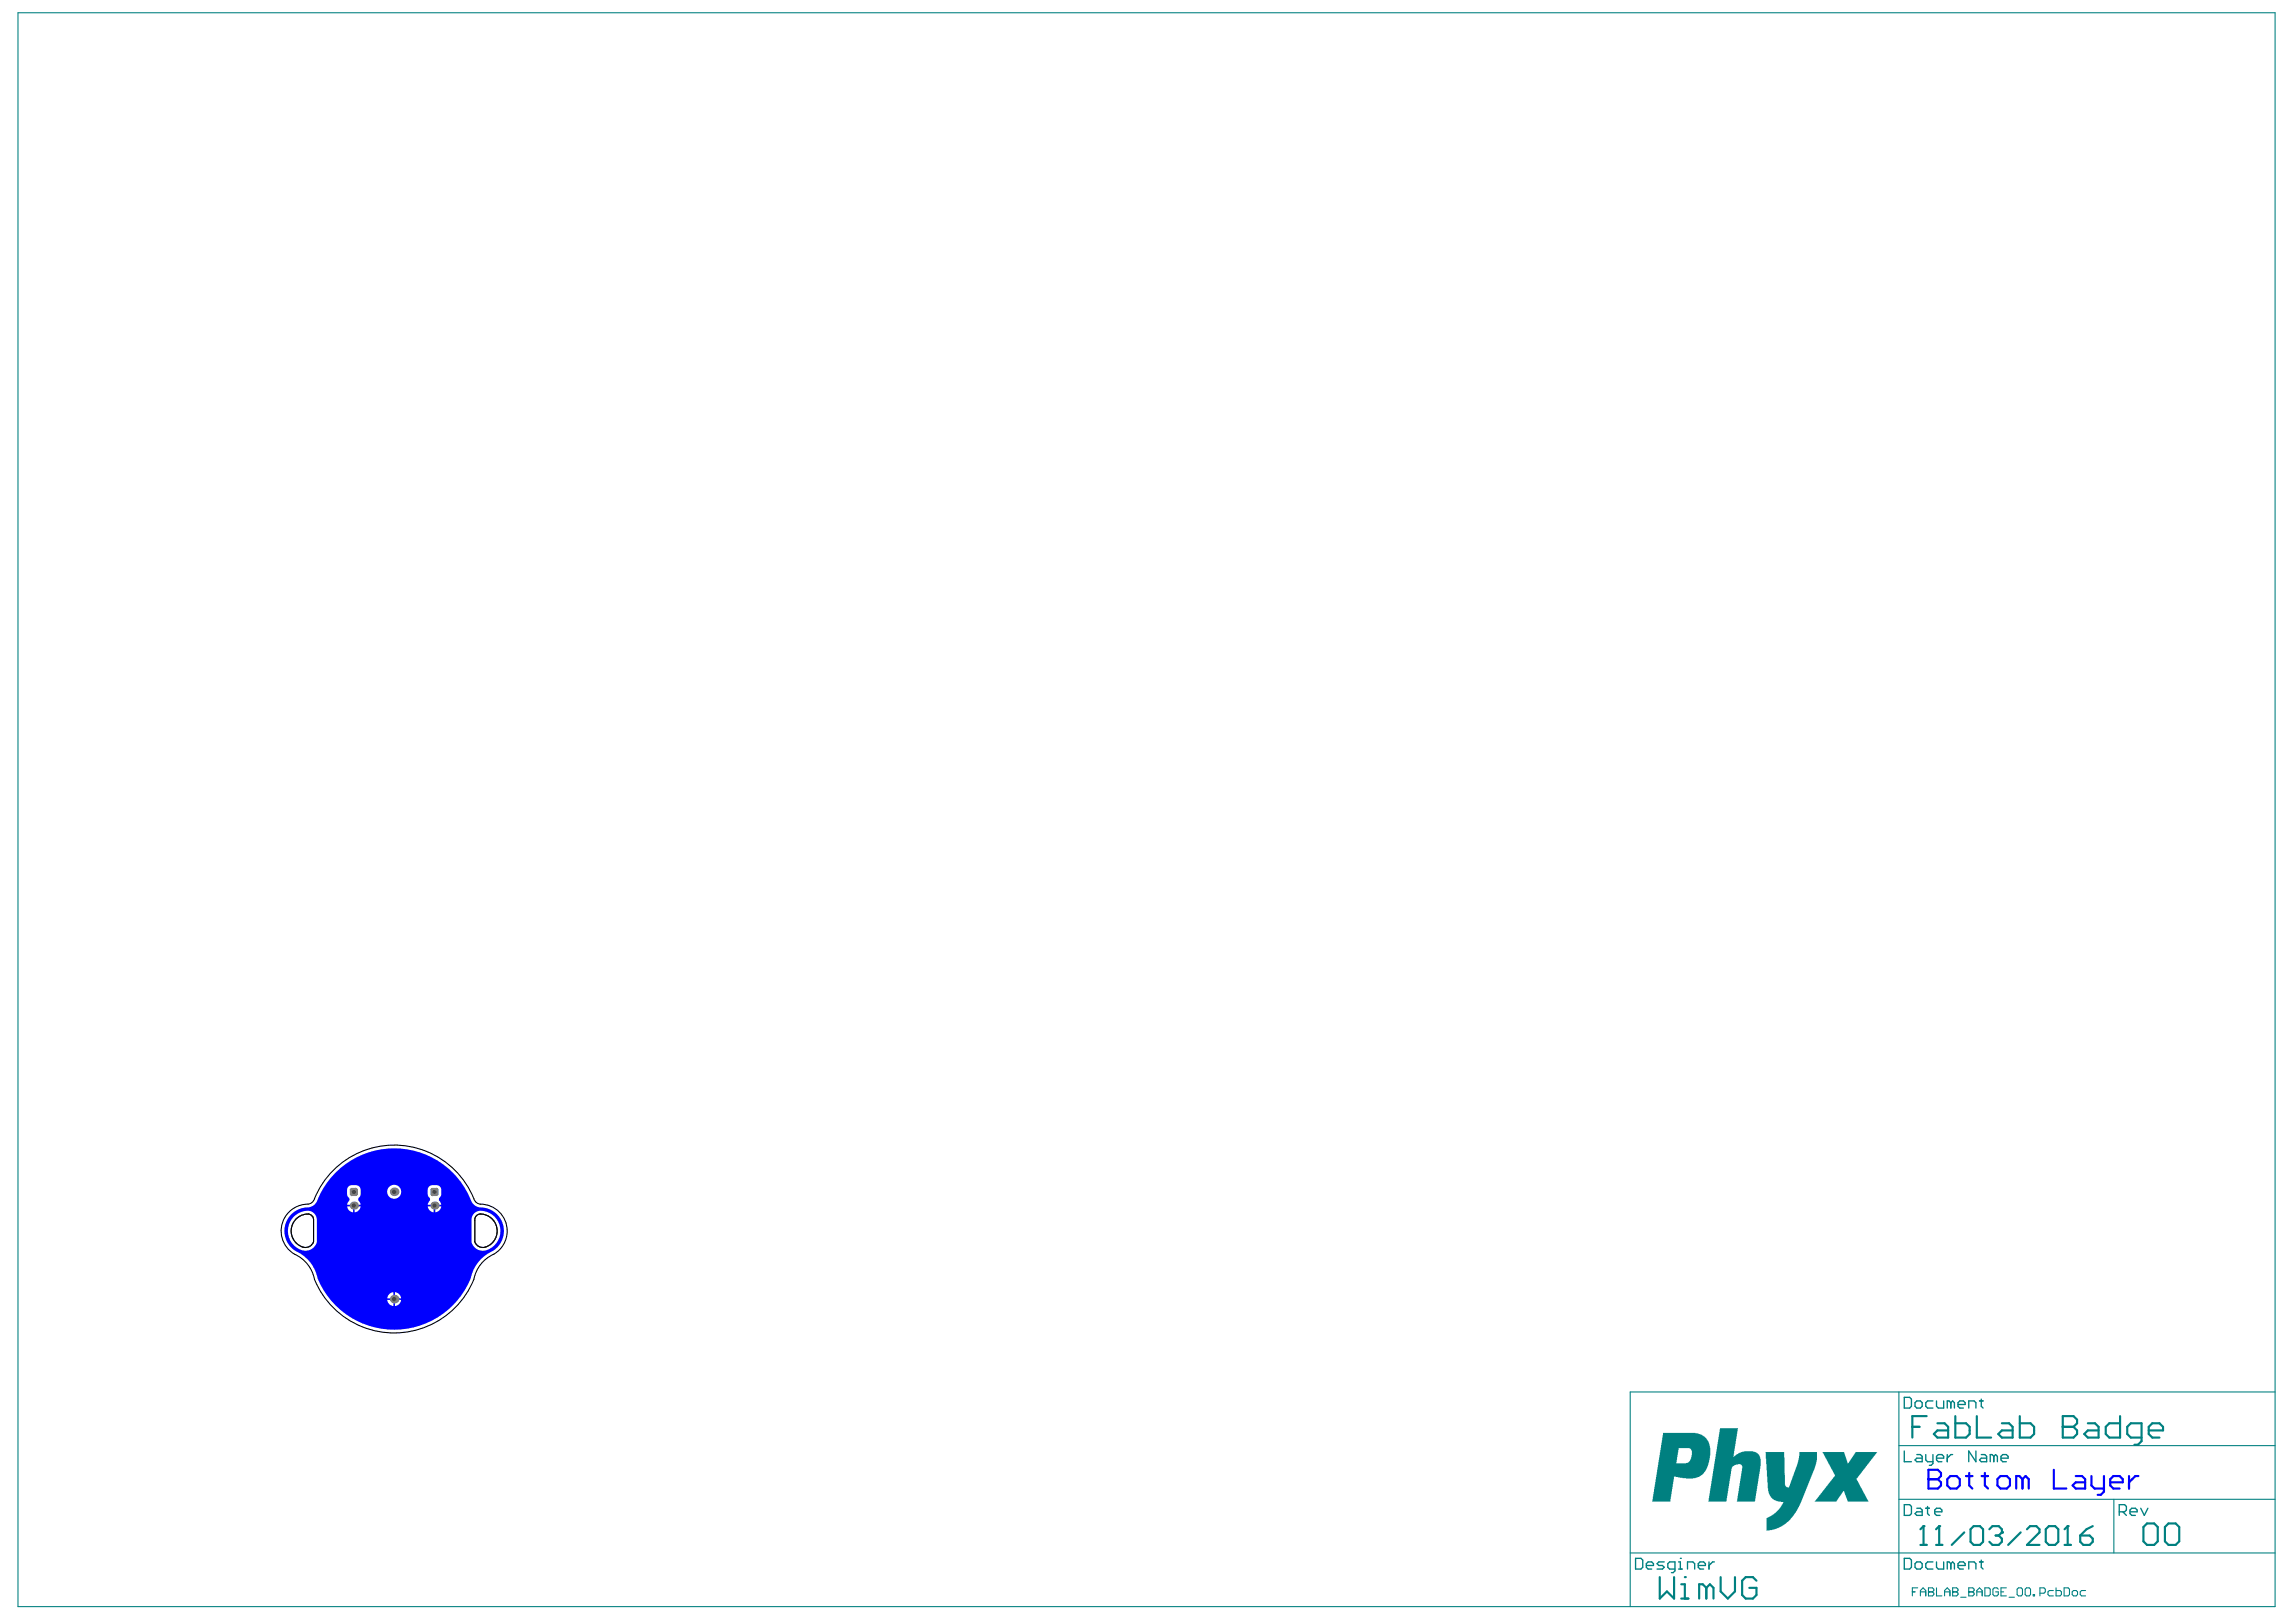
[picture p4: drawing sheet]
<svg xmlns="http://www.w3.org/2000/svg" width="297mm" height="210mm" viewBox="0 0 297 210" stroke-linecap="round" stroke-linejoin="round" font-family="sans-serif">
<g fill="#008080">
<path d="M228.4 187.9h2.4l.1 4.2 .1 .2 .3 .2h.2l1.1-3.1 .2-1v-.5h2.3v1.1l-.4 1.2-1.9 4.6-.7 1.3-1.1 1.1-.9 .6-.8 .2-.8 .1v-1.2a.45 .45 0 0 1 .4-.6l.8-.5 .5-.5 .5-.9-.6-.1-.6-.2-.4-.3-.3-.5-.1-.7z"/>
<path d="M235.8 187.9h2.8l.4 1.5 .2-.1 .9-1.4h2.8l-2.6 3.3a.38 .38 0 0 0 .1 .5l1.3 2.6h-2.6l-.5-1.3h-.1l-.9 1.3h-2.8l2.2-2.8 .1-.3a.34 .34 0 0 0 .1-.5z"/>
<path d="M222.5 184.8h2.4l-.7 3.7 .8-.5 .7-.2 1.3 .1 .4 .2 .3 .4 .1 .3v.9l-.8 4.6h-2.3l.7-4.1a.58 .58 0 0 0-.1-.7h-.7l-.3 .2a.59 .59 0 0 0-.3 .7l-.7 3.9h-2.3z"/>
<path d="M215.1 185.4h4.2l.9 .3 .6 .5 .4 .7 .1 .5-.1 1.3-.2 .9-.3 .7-.3 .4-.5 .4-.9 .2h-.9l-1.5-.2-.5 3.2h-2.4zM217.2 187.4l-.3 2h1.2l.3-.1 .4-.5 .1-.8a.56 .56 0 0 0-.3-.6z"/>
</g>
<path d="M38.3 157.7a1.62 1.62 0 0 1 2.1-.4l.2 .5v2.9a1.19 1.19 0 0 1-2 .4 2.2 2.2 0 0 1-.3-3.4zM61.6 157.3a1.68 1.68 0 0 1 2.3 .7 2.13 2.13 0 0 1-1.6 3.4l-.6-.3-.3-.4v-2.9z" fill="none" stroke="#808080" stroke-width=".13"/>
<g fill="none" stroke="#008080" stroke-width=".14">
<path d="M2.3 1.7h292v206.2h-292zM245.7 180.1v27.8M245.7 194h48.6M245.7 187.1h48.6M273.5 194v7M294.3 180.1h-83.4v27.8M210.9 201h83.4M247.4 206h.4M248.1 205.5h-.7v1M248.4 206h.7M248.4 206.5v-.7l.4-.3 .3 .3v.7M249.5 206h.1"/>
<path d="M249.5 205.5h.5l.2 .2v.1l-.2 .2 .2 .2v.2l-.2 .1h-.5zM249.5 206h.5M250.5 205.5v1h.7M251.6 206h.7M251.6 206.5v-.7l.3-.3 .4 .3v.7M252.6 206h.1M252.6 205.5h.5l.2 .2v.1l-.2 .2 .2 .2v.2l-.2 .1h-.5zM252.6 206h.5M253.7 206.7h.7M254.7 206h.1M254.7 205.5h.5l.2 .2v.1l-.2 .2 .2 .2v.2l-.2 .1h-.5zM254.7 206h.5"/>
<path d="M255.7 206h.7M255.7 206.5v-.7l.4-.3 .3 .3v.7M256.8 205.5h.5l.2 .2v.7l-.2 .1h-.5zM258.5 205.7l-.1-.2h-.4l-.2 .2v.7l.2 .1h.4l.1-.1v-.4h-.3M258.9 206h.3M259.6 205.5h-.7v1h.7M259.9 206.7h.7M261 205.7l.1-.2h.4l.2 .2v.7l-.2 .1h-.4l-.1-.1zM262 205.7l.2-.2h.3l.2 .2v.7l-.2 .1h-.3l-.2-.1zM263 206.4h.2v.1h-.2zM263.9 206.2h.5l.2-.2v-.3l-.2-.2h-.5v1M265.6 205.8h-.5l-.1 .2v.4l.1 .1h.5"/>
<path d="M266 205.5v1h.5l.2-.1v-.4l-.2-.2h-.5M267 205.5h.6l.1 .2v.7l-.1 .1h-.6zM268.1 206l.2-.2h.3l.2 .2v.4l-.2 .1h-.3l-.2-.1zM269.8 205.8h-.5l-.2 .2v.4l.2 .1h.5"/>
</g>
<g fill="none" stroke="#008080" stroke-width=".17">
<path d="M246.4 194.7h.7l.2 .3v.9l-.2 .2h-.7zM246.4 180.8h.7l.2 .3v.9l-.2 .2h-.7zM246.4 187.8v1.4h.9M247.8 181.5l.2-.2h.4l.3 .2v.5l-.3 .2h-.4l-.2-.2zM248 195.2h.4l.3 .2v.7h-.7l-.2-.2 .2-.3h.7M248 188.2h.4l.3 .3v.7h-.7l-.2-.3 .2-.2h.7M249.1 195.2h.5M249.1 188.2v.7l.3 .3h.7M249.4 195v.9l.2 .2M250.1 181.3h-.7l-.3 .2v.5l.3 .2h.7M250.1 188.2v1.2l-.3 .2h-.2M250.3 195.6h.9v-.2l-.2-.2h-.5l-.2 .2v.5l.2 .2h.5"/>
<path d="M250.5 188.7h1v-.2l-.3-.3h-.4l-.3 .3v.4l.3 .3h.4M250.5 181.3v.7l.3 .2h.7v-.9M251.9 188.2v1M252.4 181.5l-.2-.2h-.3v.9M252.4 181.5l.2-.2 .2 .2v.7M252.4 181.5v.7M252.6 188.2h-.2l-.5 .5M253.3 181.8h.9v-.3l-.2-.2h-.5l-.2 .2v.5l.2 .2h.5M254.7 182.2v-.9h.7l.2 .2v.7M255.6 187.8v1.4l-.9-1.4v1.4M256.1 181.3h.5M256.3 188.2h.5l.2 .3v.7h-.7l-.2-.3 .2-.2h.7"/>
<path d="M256.3 181.1v.9l.3 .2M257.9 188.5l-.2-.3h-.2v1M257.9 188.5v.7M257.9 188.5l.3-.3 .2 .3v.7M258.9 188.7h.9v-.2l-.2-.3h-.5l-.2 .3v.4l.2 .3h.5M274.2 195.6h.7l.2-.2v-.4l-.2-.3h-.7v1.4M274.6 195.6l.5 .5M275.6 195.6h.9v-.2l-.2-.2h-.5l-.2 .2v.5l.2 .2h.5M277 195.2l.4 .9 .5-.9M211.6 201.7h.7l.2 .2v.9l-.2 .3h-.7zM213 202.6h.9v-.2l-.2-.3h-.5l-.2 .3v.4l.2 .3h.5M215.3 202.1h-.7l-.2 .3 .2 .2h.5l.2 .2-.2 .3h-.7"/>
<path d="M216.7 203.1h-.7l-.2-.3v-.4l.2-.3h.7v1.2l-.2 .2h-.3M217.2 203.1h.4M217.2 202.1h.2v1M217.4 201.7h.1M218.3 203.1v-1h.7l.2 .3v.7M219.7 202.6h.9v-.2l-.2-.3h-.5l-.2 .3v.4l.2 .3h.5M221.1 202.1v1M221.8 202.1h-.2l-.5 .5M246.4 201.7h.7l.2 .2v.9l-.2 .3h-.7zM247.8 202.4l.2-.3h.4l.3 .3v.4l-.3 .3h-.4l-.2-.3zM250.1 202.1h-.7l-.3 .3v.4l.3 .3h.7M250.5 202.1v.7l.3 .3h.7v-1"/>
<path d="M252.4 202.4l-.2-.3h-.3v1M252.4 202.4v.7M252.4 202.4l.2-.3 .2 .3v.7M253.3 202.6h.9v-.2l-.2-.3h-.5l-.2 .3v.4l.2 .3h.5M254.7 203.1v-1h.7l.2 .3v.7M256.1 202.1h.5M256.3 201.9v.9l.3 .3"/>
</g>
<g fill="none" stroke="#008080" stroke-width=".28">
<path d="M247.4 184.6h.9M248.4 199.9h.9M248.9 197.5h.1M248.9 197.5v2.4M248.9 197.5l-.5 .4M249.3 183.3h-1.9v2.7M250.5 199.9h.8M250.6 184.2h1l.4 .4v1.4h-1.4l-.4-.4 .4-.5h1.4M250.9 197.5h.1M250.9 197.5v2.4M250.9 197.5l-.4 .4M253 183.3v2.7h1.4l.4-.4v-1l-.4-.4h-1.4"/>
<path d="M254.1 198.3l-1.6 1.6M254.9 197.9l.4-.4h.8l.5 .4v1.6l-.5 .4h-.8l-.4-.4zM255.7 183.3v2.7h1.9M257.4 197.9l.4-.4h.8l.4 .4v.4M258.2 198.7h.4M258.6 198.7l.4 .4v.4l-.4 .4h-.8l-.4-.4M259 184.2h.9l.5 .4v1.4h-1.4l-.5-.4 .5-.5h1.4M259 198.3h.1M259 198.3l-.4 .4M261.3 183.3v2.7h1.4l.5-.4v-1l-.5-.4h-1.4M261.4 198.3l-1.6 1.6M262.2 197.9l.4-.4h.8l.5 .4v.4l-1.7 1.6h1.7"/>
<path d="M264.7 197.9l.4-.4h.8l.4 .4v1.6l-.4 .4h-.8l-.4-.4zM266.9 184.6h.1M266.9 183.3h1.4l.4 .4v.5l-.4 .4 .4 .5v.5l-.4 .4h-1.4zM266.9 184.6h1.4M267.1 199.9h.8M267.5 197.5h.1M267.5 197.5v2.4M267.5 197.5l-.4 .4M269.1 198.7h1.2l.4 .4v.4l-.4 .4h-.8l-.4-.4zM270.1 184.2h.9l.5 .4v1.4h-1.4l-.5-.4 .5-.5h1.4M270.7 197.5l-.8 .4-.8 .8M274.3 183.3v2.7h-1.4l-.5-.4v-1l.5-.4h1.4"/>
<path d="M277.1 186h-1.4l-.5-.4v-1l.5-.4h1.4v2.3l-.5 .5h-.5M277.3 197.6l.5-.4h.9l.5 .4v1.9l-.5 .4h-.9l-.5-.4zM278 185.1h1.8v-.5l-.4-.4h-1l-.4 .4v1l.4 .4h1M280.1 197.6l.4-.4h1l.4 .4v1.9l-.4 .4h-1l-.4-.4zM214.7 204.1v2.8l1-1 .9 1v-2.8M217.5 206.9h.9M217.5 205h.5v1.9M218 204.1h.1M220.8 205.5l-.5-.5h-.5v1.9M220.8 205.5v1.4M220.8 205.5l.4-.5 .5 .5v1.4M222.6 204.1v1.8l.9 1 1-1v-1.8"/>
<path d="M227.2 204.6l-.4-.5h-1l-.4 .5v1.8l.4 .5h1l.4-.5v-.9h-.9"/>
</g>
<path d="M37.7 157.1a3.3 3.3 0 0 1 2.3-.9 1.58 1.58 0 0 0 1.2-1.2 10.7 10.7 0 0 1 10.1-6.4 10.7 10.7 0 0 1 9.8 7 1.72 1.72 0 0 0 1.4 .7 3.1 3.1 0 0 1 2.7 2.7 3.1 3.1 0 0 1-2.1 3.2 4.9 4.9 0 0 0-2.2 3.3 10.7 10.7 0 0 1-10.5 6.6 10.7 10.7 0 0 1-9.7-7.8 5.5 5.5 0 0 0-2.7-2.6 3.1 3.1 0 0 1-.3-4.6zM50.1 154.2a.91 .91 0 0 0 1.8 0 .91 .91 0 0 0-1.8 0zM55.5 153.5a1.35 1.35 0 0 0-.1 1.3 .44 .44 0 0 1 0 .8l-.1 .3h1.8l-.1-.3-.2-.2a.46 .46 0 0 1 .2-.6l.1-.3a.95 .95 0 0 0-.3-1l-.3-.1a1.04 1.04 0 0 0-1 .1zM45.1 153.5a1.35 1.35 0 0 0-.1 1.3 .44 .44 0 0 1 0 .8l-.1 .3h1.8l-.2-.3-.1-.2a.46 .46 0 0 1 .2-.6l.1-.3a.95 .95 0 0 0-.3-1l-.4-.1a1.04 1.04 0 0 0-.9 .1zM38 157.4a2.54 2.54 0 0 0-.6 2.9 2.54 2.54 0 0 0 2.4 1.5 1.45 1.45 0 0 0 1.2-1.1v-2.8a1.18 1.18 0 0 0-1.1-1.2 2.63 2.63 0 0 0-1.9 .7zM56.3 156.1v.8a.85 .85 0 0 0 .8-.8zM45.9 156.1v.8a.85 .85 0 0 0 .8-.8zM44.9 156.1a.85 .85 0 0 0 .8 .8v-.8zM55.3 156.1a.85 .85 0 0 0 .8 .8v-.8zM61.3 157l-.2 .4-.1 .5v2.8a1.6 1.6 0 0 0 2.7 .7 2.58 2.58 0 0 0 .9-3.1 2.58 2.58 0 0 0-2.9-1.5zM51.1 167.2v.8h.8a.88 .88 0 0 0-.8-.8zM50.3 167.5l-.2 .5h.8v-.8zM51.1 168.2v.8a.88 .88 0 0 0 .8-.8zM50.1 168.2a.88 .88 0 0 0 .8 .8v-.8z" fill="#00f"/>
<path d="M38.3 157.7a1.62 1.62 0 0 1 2.1-.4l.2 .5v2.9a1.19 1.19 0 0 1-2 .4 2.2 2.2 0 0 1-.3-3.4zM61.6 157.3a1.68 1.68 0 0 1 2.3 .7 2.13 2.13 0 0 1-1.6 3.4l-.6-.3-.3-.4v-2.9z" fill="none" stroke="#808080" stroke-width=".13"/>
<g fill="none" stroke="#00f" stroke-width=".28">
<path d="M249.5 191.4h.1M249.5 190.2h1.2l.4 .4v.4l-.4 .4 .4 .4v.4l-.4 .4h-1.2zM249.5 191.4h1.2M251.9 191.4l.4-.4h.8l.4 .4v.8l-.4 .4h-.8l-.4-.4zM254.4 191h.8M254.8 190.6v1.6l.4 .4M256.4 191h.8M256.8 190.6v1.6l.4 .4M258.4 191.4l.4-.4h.8l.4 .4v.8l-.4 .4h-.8l-.4-.4zM261.7 191.4l-.5-.4h-.4v1.6M261.7 191.4v1.2M261.7 191.4l.4-.4 .4 .4v1.2"/>
<path d="M265.7 190.2v2.4h1.6M268.5 191h.9l.4 .4v1.2h-1.3l-.4-.4 .4-.4h1.3M270.6 191v1.2l.4 .4h1.2M272.2 191v2l-.4 .4h-.4M273 191.8h1.6v-.4l-.4-.4h-.8l-.4 .4v.8l.4 .4h.8M275.4 191v1.6M276.7 191h-.5l-.8 .8"/>
</g>
<circle cx="45.8" cy="156" r=".53" fill="#808080"/>
<circle cx="45.8" cy="156" r=".26" fill="#1f4769"/>
<path d="M45.3 154l.2-.3h.5l.3 .3v.5l-.3 .3h-.5l-.2-.3z" fill-rule="evenodd" fill="#808080"/>
<g fill="#808080">
<path d="M45.3 154h.2zM45.3 153.9l.2-.2v.3h-.2z"/>
<path d="M45.5 154.5v.3zM45.3 154.5h.2v.3l-.1-.1z"/>
<path d="M46 154.5h.3zM46 154.5h.3l-.1 .2-.2 .1z"/>
<path d="M46 153.7v.3zM46 153.7l.2 .1 .1 .2h-.3z"/>
</g>
<circle cx="45.8" cy="154.3" r=".26" fill="#1f4769"/>
<circle cx="51" cy="168.1" r=".56" fill="#808080"/>
<circle cx="51" cy="168.1" r=".28" fill="#1f4769"/>
<circle cx="51" cy="154.2" r=".56" fill="#808080"/>
<circle cx="51" cy="154.2" r=".28" fill="#1f4769"/>
<path d="M55.7 154l.2-.3h.6l.2 .3v.5l-.2 .3h-.6l-.2-.3z" fill-rule="evenodd" fill="#808080"/>
<g fill="#808080">
<path d="M55.7 154h.2zM55.7 153.9l.2-.2v.3h-.2z"/>
<path d="M55.9 154.5v.3zM55.7 154.5h.2v.3l-.1-.1z"/>
<path d="M56.5 154.5h.2zM56.5 154.5h.2l-.1 .2-.1 .1z"/>
<path d="M56.5 153.7v.3zM56.5 153.7l.1 .1 .1 .2h-.2z"/>
</g>
<circle cx="56.2" cy="154.3" r=".26" fill="#1f4769"/>
<circle cx="56.2" cy="156" r=".53" fill="#808080"/>
<circle cx="56.2" cy="156" r=".26" fill="#1f4769"/>
<path d="M38.3 157.7a1.62 1.62 0 0 1 2.1-.4l.2 .5v2.9a1.19 1.19 0 0 1-2 .4 2.2 2.2 0 0 1-.3-3.4zM61.6 157.3a1.68 1.68 0 0 1 2.3 .7 2.13 2.13 0 0 1-1.6 3.4l-.6-.3-.3-.4v-2.9z" fill="none" stroke="#808080" stroke-width=".13"/>
<path d="M37.2 157.1a3.9 3.9 0 0 1 2.9-1.3l.5-.4a11.2 11.2 0 0 1 10.4-7.2 11.2 11.2 0 0 1 10.4 7.2 1.43 1.43 0 0 0 1.4 .5 3.5 3.5 0 0 1 2.8 3.2 3.5 3.5 0 0 1-2.3 3.5 4.5 4.5 0 0 0-2 2.9 11.1 11.1 0 0 1-10.9 7 11.1 11.1 0 0 1-10.1-8.1 4.5 4.5 0 0 0-2.2-2.1 3.5 3.5 0 0 1-.9-5.2zM38.2 157.8a1.98 1.98 0 0 1 2-.6l.3 .4 .1 .3v2.8a1.18 1.18 0 0 1-2 .4 2.2 2.2 0 0 1-.4-3.3zM61.6 157.4l.2-.2a2.15 2.15 0 0 1 2.5 1.8 2.15 2.15 0 0 1-1.8 2.4 1.1 1.1 0 0 1-1.1-.7v-2.8z" fill="none" stroke="#000" stroke-width=".14"/>
</svg>
